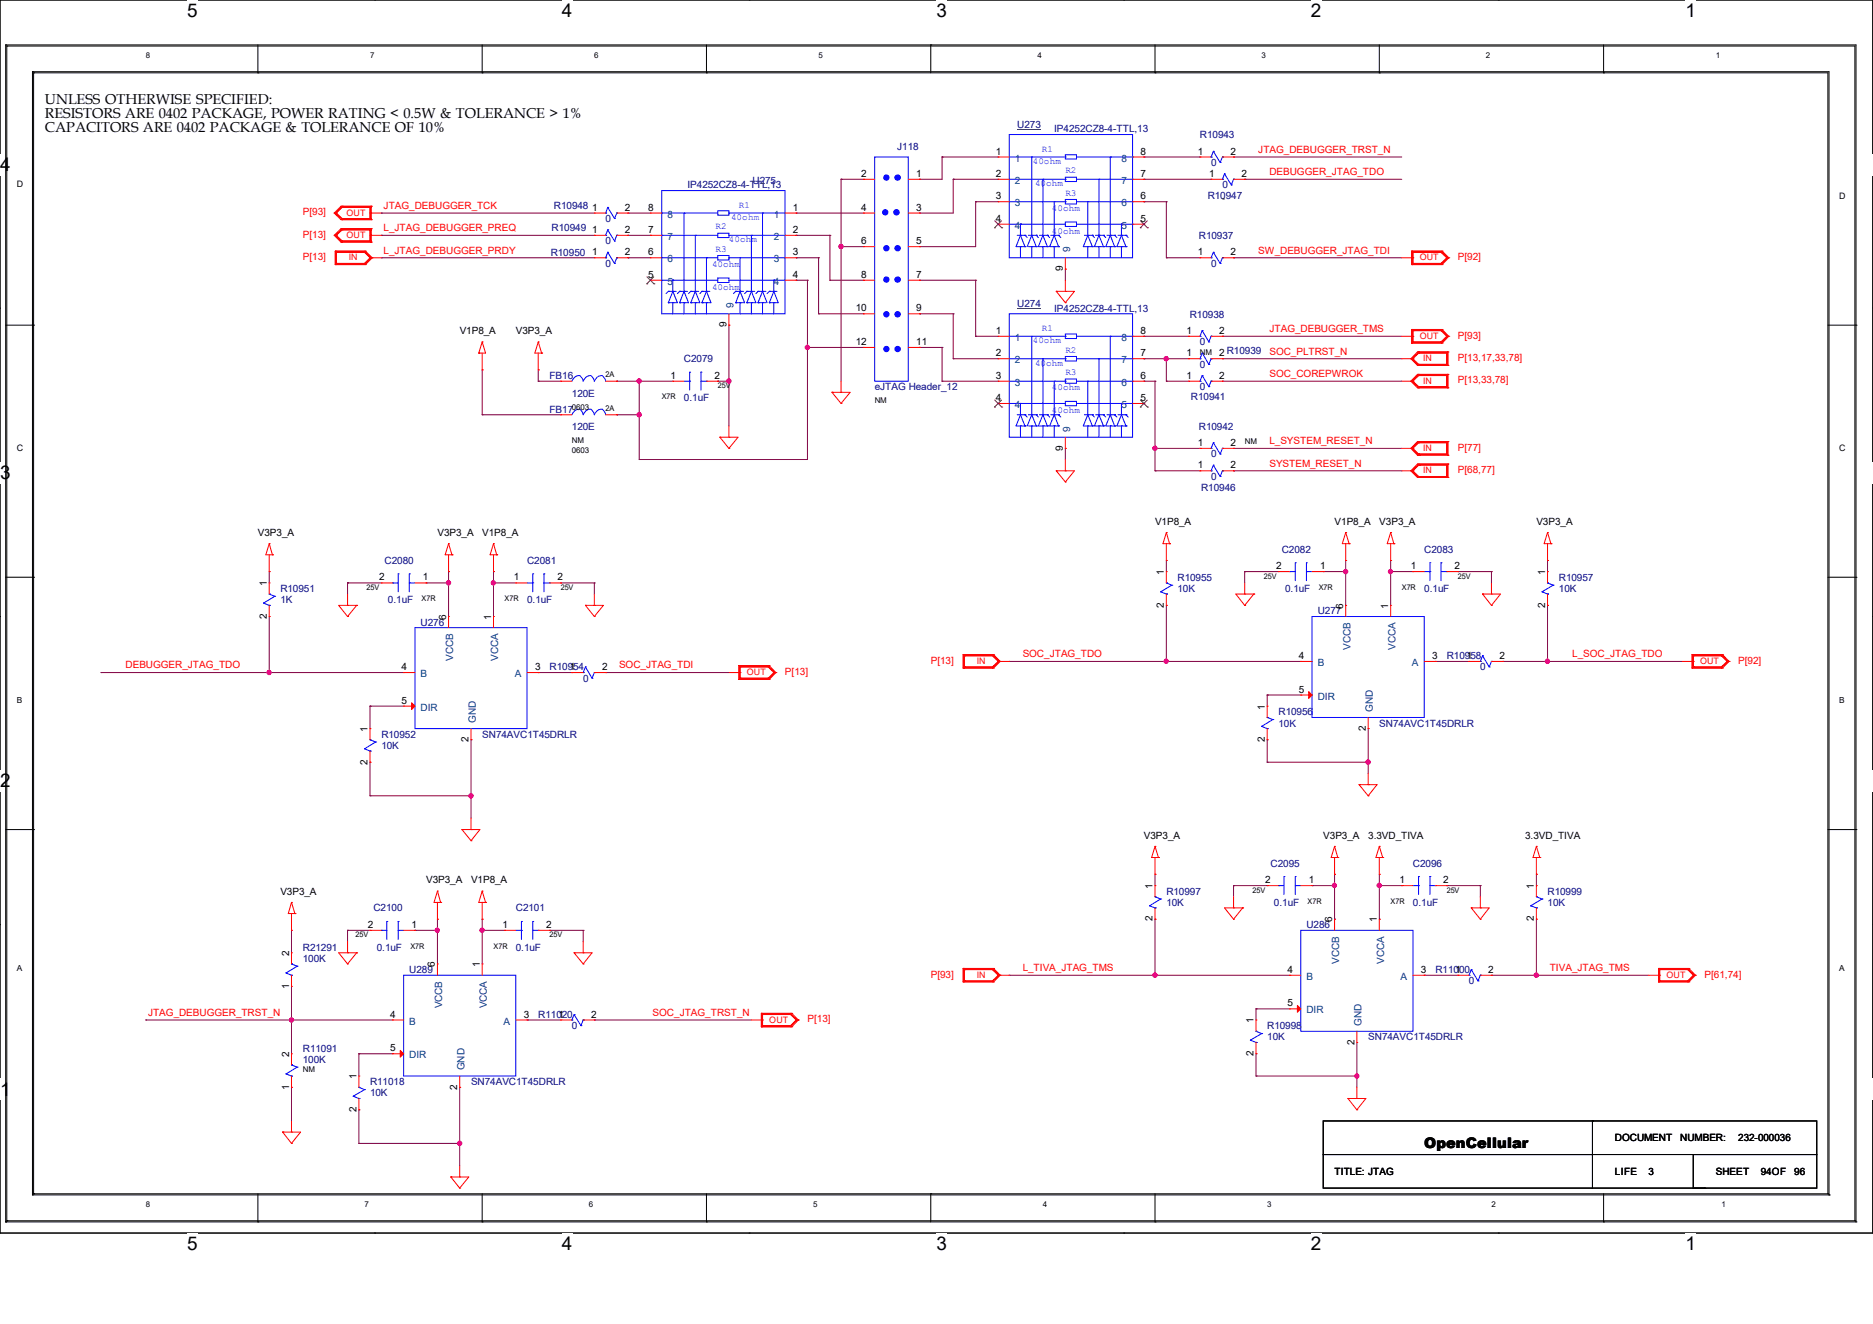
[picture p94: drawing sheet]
<svg xmlns="http://www.w3.org/2000/svg" width="420mm" height="297mm" viewBox="0 0 420 297" stroke-linecap="round" stroke-linejoin="round" font-family="sans-serif">
<defs><g id="words">
<g font-size="4.2">
<text x="42" y="3.8">5</text>
<text x="126" y="3.8">4</text>
<text x="210" y="3.8">3</text>
<text x="294" y="3.8">2</text>
<text x="378" y="3.8">1</text>
<text x="0" y="38.4">4</text>
<text x="0" y="107.5">3</text>
<text x="0" y="176.7">2</text>
<text x="0" y="245.8">1</text>
<text x="42" y="280.4">5</text>
<text x="126" y="280.4">4</text>
<text x="210" y="280.4">3</text>
<text x="294" y="280.4">2</text>
<text x="378" y="280.4">1</text>
</g>
<text font-size="3.3" x="319.4" y="257.6">OpenCellular</text>
<g font-size="3.2">
<text x="10.1" y="23.2">UNLESS OTHERWISE SPECIFIED:</text>
<text x="10.1" y="26.5">RESISTORS ARE 0402 PACKAGE, POWER RATING &lt; 0.5W &amp; TOLERANCE &gt; 1%</text>
<text x="10.1" y="29.7">CAPACITORS ARE 0402 PACKAGE &amp; TOLERANCE OF 10%</text>
</g>
<g font-size="2.2" fill="#000080">
<text x="228.1" y="28.7">U273</text>
<text x="236.4" y="29.7">IP4252CZ8-4-TTL,13</text>
<text x="201.2" y="33.7">J118</text>
<text x="269.1" y="30.9">R10943</text>
<text x="168.7" y="41.3">U275</text>
<text x="271.6" y="37.3">0</text>
<text x="124.2" y="46.8">R10948</text>
<text x="154.1" y="42.2">IP4252CZ8-4-TTL,13</text>
<text x="270.8" y="44.5">R10947</text>
<text x="274.1" y="42.2">0</text>
<text x="123.7" y="51.8">R10949</text>
<text x="135.8" y="49.8">0</text>
<text x="268.8" y="53.6">R10937</text>
<text x="123.5" y="57.4">R10950</text>
<text x="135.8" y="54.8">0</text>
<text x="135.8" y="59.9">0</text>
<text x="271.6" y="59.9">0</text>
<text x="228.1" y="68.9">U274</text>
<text x="236.4" y="69.9">IP4252CZ8-4-TTL,13</text>
<text x="266.8" y="71.4">R10938</text>
<text x="269.1" y="77.5">0</text>
<text x="153.4" y="81.2">C2079</text>
<text x="269.1" y="82.5">0</text>
<text x="123.2" y="85">FB16</text>
<text x="128.2" y="89">120E</text>
<text x="196.1" y="87.5">eJTAG Header_12</text>
<text x="267" y="89.8">R10941</text>
<text x="269.1" y="87.5">0</text>
<text x="123.2" y="92.5">FB17</text>
<text x="153.4" y="90">0.1uF</text>
<text x="128.2" y="96.6">120E</text>
<text x="268.8" y="96.4">R10942</text>
<text x="271.6" y="107.7">0</text>
<text x="271.6" y="102.6">0</text>
<text x="269.3" y="110.2">R10946</text>
<text x="287.4" y="124">C2082</text>
<text x="319.4" y="124">C2083</text>
<text x="86.2" y="126.5">C2080</text>
<text x="118.2" y="126.5">C2081</text>
<text x="264" y="130.3">R10955</text>
<text x="349.5" y="130.3">R10957</text>
<text x="62.9" y="132.8">R10951</text>
<text x="62.9" y="135.3">1K</text>
<text x="87" y="135.3">0.1uF</text>
<text x="118.2" y="135.3">0.1uF</text>
<text x="264" y="132.8">10K</text>
<text x="288.2" y="132.8">0.1uF</text>
<text x="295.5" y="137.8">U277</text>
<text x="319.4" y="132.8">0.1uF</text>
<text x="349.5" y="132.8">10K</text>
<text x="94.3" y="140.3">U276</text>
<text x="324.4" y="147.9">R10958</text>
<text x="123.2" y="150.4">R10954</text>
<text x="130.8" y="152.9">0</text>
<text x="331.9" y="150.4">0</text>
<text x="286.7" y="160.4">R10956</text>
<text x="85.5" y="165.5">R10952</text>
<text x="85.5" y="168">10K</text>
<text x="108.1" y="165.5">SN74AVC1T45DRLR</text>
<text x="286.7" y="163">10K</text>
<text x="309.3" y="163">SN74AVC1T45DRLR</text>
<text x="284.9" y="194.4">C2095</text>
<text x="316.8" y="194.4">C2096</text>
<text x="261.5" y="200.7">R10997</text>
<text x="261.5" y="203.2">10K</text>
<text x="285.7" y="203.2">0.1uF</text>
<text x="316.8" y="203.2">0.1uF</text>
<text x="347" y="200.7">R10999</text>
<text x="347" y="203.2">10K</text>
<text x="83.7" y="204.5">C2100</text>
<text x="115.7" y="204.5">C2101</text>
<text x="292.9" y="208.2">U286</text>
<text x="67.9" y="213.3">R21291</text>
<text x="67.9" y="215.8">100K</text>
<text x="84.5" y="213.3">0.1uF</text>
<text x="115.7" y="213.3">0.1uF</text>
<text x="91.8" y="218.3">U289</text>
<text x="321.9" y="218.3">R11000</text>
<text x="329.4" y="220.8">0</text>
<text x="120.7" y="228.3">R11020</text>
<text x="128.2" y="230.8">0</text>
<text x="284.1" y="230.8">R10998</text>
<text x="284.1" y="233.4">10K</text>
<text x="306.8" y="233.4">SN74AVC1T45DRLR</text>
<text x="67.9" y="235.9">R11091</text>
<text x="67.9" y="238.4">100K</text>
<text x="83" y="243.4">R11018</text>
<text x="83" y="246">10K</text>
<text x="105.6" y="243.4">SN74AVC1T45DRLR</text>
</g>
<g font-size="2.2">
<text x="223.3" y="34.7">1</text>
<text x="255.7" y="34.7">8</text>
<text x="268.6" y="34.7">1</text>
<text x="275.9" y="34.7">2</text>
<text x="193.1" y="39.7">2</text>
<text x="205.4" y="39.7">1</text>
<text x="223.3" y="39.7">2</text>
<text x="255.7" y="39.7">7</text>
<text x="271.1" y="39.7">1</text>
<text x="278.4" y="39.7">2</text>
<text x="132.8" y="47.2">1</text>
<text x="140.1" y="47.2">2</text>
<text x="145.4" y="47.2">8</text>
<text x="177.8" y="47.2">1</text>
<text x="193.1" y="47.2">4</text>
<text x="205.4" y="47.2">3</text>
<text x="223.3" y="44.7">3</text>
<text x="255.7" y="44.7">6</text>
<text x="132.8" y="52.2">1</text>
<text x="140.1" y="52.2">2</text>
<text x="145.4" y="52.2">7</text>
<text x="177.8" y="52.2">2</text>
<text x="223.3" y="49.7">4</text>
<text x="255.7" y="49.7">5</text>
<text x="132.8" y="57.3">1</text>
<text x="140.1" y="57.3">2</text>
<text x="145.4" y="57.3">6</text>
<text x="177.8" y="57.3">3</text>
<text x="193.1" y="54.8">6</text>
<text x="205.4" y="54.8">5</text>
<text x="268.6" y="57.3">1</text>
<text x="275.9" y="57.3">2</text>
<text x="145.4" y="62.3">5</text>
<text x="177.8" y="62.3">4</text>
<text x="193.1" y="62.3">8</text>
<text x="205.4" y="62.3">7</text>
<text x="238.3" y="60.9" transform="rotate(-90 238.3 60.9)">9</text>
<text x="191.9" y="69.9">10</text>
<text x="205.4" y="69.9">9</text>
<text x="103.1" y="75">V1P8_A</text>
<text x="115.7" y="75">V3P3_A</text>
<text x="162.9" y="73.4" transform="rotate(-90 162.9 73.4)">9</text>
<text x="191.9" y="77.4">12</text>
<text x="205.4" y="77.4">11</text>
<text x="223.3" y="74.9">1</text>
<text x="255.7" y="74.9">8</text>
<text x="266.1" y="74.9">1</text>
<text x="273.3" y="74.9">2</text>
<text x="223.3" y="79.9">2</text>
<text x="255.7" y="79.9">7</text>
<text x="266.1" y="79.9">1</text>
<text x="273.3" y="79.9">2 R10939</text>
<text x="150.4" y="85">1</text>
<text x="160.2" y="85">2</text>
<text x="223.3" y="85">3</text>
<text x="223.3" y="90">4</text>
<text x="255.7" y="90">5</text>
<text x="255.7" y="85">6</text>
<text x="266.1" y="85">1</text>
<text x="273.3" y="85">2</text>
<text x="238.3" y="101.1" transform="rotate(-90 238.3 101.1)">9</text>
<text x="268.6" y="100">1</text>
<text x="275.9" y="100">2</text>
<text x="268.6" y="105.1">1</text>
<text x="275.9" y="105.1">2</text>
<text x="259" y="117.7">V1P8_A</text>
<text x="299.3" y="117.7">V1P8_A</text>
<text x="309.3" y="117.7">V3P3_A</text>
<text x="344.5" y="117.7">V3P3_A</text>
<text x="57.8" y="120.2">V3P3_A</text>
<text x="98.1" y="120.2">V3P3_A</text>
<text x="108.1" y="120.2">V1P8_A</text>
<text x="59.8" y="131.5" transform="rotate(-90 59.8 131.5)">1</text>
<text x="85" y="130.2">2</text>
<text x="94.8" y="130.2">1</text>
<text x="115.2" y="130.2">1</text>
<text x="125" y="130.2">2</text>
<text x="261" y="129" transform="rotate(-90 261 129)">1</text>
<text x="286.2" y="127.7">2</text>
<text x="296" y="127.7">1</text>
<text x="316.4" y="127.7">1</text>
<text x="326.2" y="127.7">2</text>
<text x="346.5" y="129" transform="rotate(-90 346.5 129)">1</text>
<text x="261" y="136.3" transform="rotate(-90 261 136.3)">2</text>
<text x="301.2" y="136.5" transform="rotate(-90 301.2 136.5)">6</text>
<text x="311.3" y="136.5" transform="rotate(-90 311.3 136.5)">1</text>
<text x="346.5" y="136.3" transform="rotate(-90 346.5 136.3)">2</text>
<text x="59.8" y="138.9" transform="rotate(-90 59.8 138.9)">2</text>
<text x="100" y="139" transform="rotate(-90 100 139)">6</text>
<text x="110.1" y="139" transform="rotate(-90 110.1 139)">1</text>
<text x="291.2" y="147.8">4</text>
<text x="321.1" y="147.8">3</text>
<text x="328.9" y="147.8">1</text>
<text x="336.2" y="147.8">2</text>
<text x="90" y="150.3">4</text>
<text x="120" y="150.3">3</text>
<text x="127.8" y="150.3">1</text>
<text x="135" y="150.3">2</text>
<text x="291.2" y="155.4">5</text>
<text x="90" y="157.9">5</text>
<text x="283.6" y="159.2" transform="rotate(-90 283.6 159.2)">1</text>
<text x="82.4" y="164.2" transform="rotate(-90 82.4 164.2)">1</text>
<text x="105.1" y="166.5" transform="rotate(-90 105.1 166.5)">2</text>
<text x="283.6" y="166.5" transform="rotate(-90 283.6 166.5)">2</text>
<text x="306.2" y="164" transform="rotate(-90 306.2 164)">2</text>
<text x="82.4" y="171.5" transform="rotate(-90 82.4 171.5)">2</text>
<text x="256.5" y="188.1">V3P3_A</text>
<text x="296.7" y="188.1">V3P3_A</text>
<text x="306.8" y="188.1">3.3VD_TIVA</text>
<text x="342" y="188.1">3.3VD_TIVA</text>
<text x="62.9" y="200.7">V3P3_A</text>
<text x="95.5" y="198.2">V3P3_A</text>
<text x="105.6" y="198.2">V1P8_A</text>
<text x="258.4" y="199.4" transform="rotate(-90 258.4 199.4)">1</text>
<text x="283.7" y="198.1">2</text>
<text x="293.5" y="198.1">1</text>
<text x="313.8" y="198.1">1</text>
<text x="323.6" y="198.1">2</text>
<text x="344" y="199.4" transform="rotate(-90 344 199.4)">1</text>
<text x="82.5" y="208.2">2</text>
<text x="92.3" y="208.2">1</text>
<text x="112.6" y="208.2">1</text>
<text x="122.5" y="208.2">2</text>
<text x="258.4" y="206.7" transform="rotate(-90 258.4 206.7)">2</text>
<text x="298.7" y="206.9" transform="rotate(-90 298.7 206.9)">6</text>
<text x="308.7" y="206.9" transform="rotate(-90 308.7 206.9)">1</text>
<text x="344" y="206.7" transform="rotate(-90 344 206.7)">2</text>
<text x="64.8" y="214.5" transform="rotate(-90 64.8 214.5)">2</text>
<text x="64.8" y="221.8" transform="rotate(-90 64.8 221.8)">1</text>
<text x="97.5" y="217" transform="rotate(-90 97.5 217)">6</text>
<text x="107.6" y="217" transform="rotate(-90 107.6 217)">1</text>
<text x="288.7" y="218.2">4</text>
<text x="318.6" y="218.2">3</text>
<text x="326.4" y="218.2">1</text>
<text x="333.7" y="218.2">2</text>
<text x="288.7" y="225.8">5</text>
<text x="87.5" y="228.3">4</text>
<text x="117.4" y="228.3">3</text>
<text x="125.2" y="228.3">1</text>
<text x="132.5" y="228.3">2</text>
<text x="281.1" y="229.6" transform="rotate(-90 281.1 229.6)">1</text>
<text x="64.8" y="237.1" transform="rotate(-90 64.8 237.1)">2</text>
<text x="87.5" y="235.8">5</text>
<text x="281.1" y="236.9" transform="rotate(-90 281.1 236.9)">2</text>
<text x="303.7" y="234.4" transform="rotate(-90 303.7 234.4)">2</text>
<text x="64.8" y="244.4" transform="rotate(-90 64.8 244.4)">1</text>
<text x="79.9" y="242.1" transform="rotate(-90 79.9 242.1)">1</text>
<text x="102.5" y="244.4" transform="rotate(-90 102.5 244.4)">2</text>
<text x="79.9" y="249.5" transform="rotate(-90 79.9 249.5)">2</text>
<text x="362.1" y="256">DOCUMENT</text>
<text x="376.8" y="256">NUMBER:</text>
<text x="389.8" y="256">232-000036</text>
<text x="299.3" y="263.6">TITLE: JTAG</text>
<text x="362.1" y="263.6">LIFE</text>
<text x="369.6" y="263.6">3</text>
<text x="384.7" y="263.6">SHEET</text>
<text x="394.8" y="263.6">94OF</text>
<text x="402.3" y="263.6">96</text>
</g>
<g font-size="2.2" fill="#f00">
<text x="282.2" y="34.3">JTAG_DEBUGGER_TRST_N</text>
<text x="284.6" y="39.3">DEBUGGER_JTAG_TDO</text>
<text x="86" y="46.9">JTAG_DEBUGGER_TCK</text>
<text x="67.9" y="48.3">P[93]</text>
<text x="67.9" y="53.3">P[13]</text>
<text x="86" y="51.9">L_JTAG_DEBUGGER_PREQ</text>
<text x="67.9" y="58.4">P[13]</text>
<text x="86" y="56.9">L_JTAG_DEBUGGER_PRDY</text>
<text x="282.2" y="56.9">SW_DEBUGGER_JTAG_TDI</text>
<text x="326.9" y="58.4">P[92]</text>
<text x="284.6" y="74.5">JTAG_DEBUGGER_TMS</text>
<text x="326.9" y="75.9">P[93]</text>
<text x="284.6" y="79.5">SOC_PLTRST_N</text>
<text x="326.9" y="81">P[13,17,33,78]</text>
<text x="284.6" y="84.6">SOC_COREPWROK</text>
<text x="326.9" y="86">P[13,33,78]</text>
<text x="284.6" y="99.7">L_SYSTEM_RESET_N</text>
<text x="326.9" y="101.1">P[77]</text>
<text x="284.6" y="104.7">SYSTEM_RESET_N</text>
<text x="326.9" y="106.1">P[68,77]</text>
<text x="28.2" y="149.9">DEBUGGER_JTAG_TDO</text>
<text x="138.8" y="149.9">SOC_JTAG_TDI</text>
<text x="208.7" y="148.9">P[13]</text>
<text x="229.3" y="147.4">SOC_JTAG_TDO</text>
<text x="352.6" y="147.4">L_SOC_JTAG_TDO</text>
<text x="389.8" y="148.9">P[92]</text>
<text x="176" y="151.4">P[13]</text>
<text x="208.7" y="219.3">P[93]</text>
<text x="229.3" y="217.8">L_TIVA_JTAG_TMS</text>
<text x="347.5" y="217.8">TIVA_JTAG_TMS</text>
<text x="382.2" y="219.3">P[61,74]</text>
<text x="33.2" y="227.9">JTAG_DEBUGGER_TRST_N</text>
<text x="146.3" y="227.9">SOC_JTAG_TRST_N</text>
<text x="181.1" y="229.4">P[13]</text>
</g>
<g font-size="2.2" fill="#004080">
<text x="227.6" y="36.2">1</text>
<text x="227.6" y="41.2">2</text>
<text x="251.5" y="41.2">7</text>
<text x="251.5" y="36.2">8</text>
<text x="227.6" y="46.3">3</text>
<text x="251.5" y="46.3">6</text>
<text x="149.6" y="53.8">7</text>
<text x="149.6" y="48.8">8</text>
<text x="173.5" y="48.8">1</text>
<text x="173.5" y="53.8">2</text>
<text x="227.6" y="51.3">4</text>
<text x="251.5" y="51.3">5</text>
<text x="149.6" y="58.8">6</text>
<text x="173.5" y="58.8">3</text>
<text x="239.9" y="56.6" transform="rotate(-90 239.9 56.6)">9</text>
<text x="149.6" y="63.9">5</text>
<text x="173.5" y="63.9">4</text>
<text x="164.5" y="69.1" transform="rotate(-90 164.5 69.1)">9</text>
<text x="227.6" y="76.5">1</text>
<text x="251.5" y="76.5">8</text>
<text x="227.6" y="81.5">2</text>
<text x="251.5" y="81.5">7</text>
<text x="227.6" y="86.5">3</text>
<text x="251.5" y="86.5">6</text>
<text x="227.6" y="91.5">4</text>
<text x="251.5" y="91.5">5</text>
<text x="239.9" y="96.8" transform="rotate(-90 239.9 96.8)">9</text>
<text x="101.6" y="148.2" transform="rotate(-90 101.6 148.2)">VCCB</text>
<text x="111.7" y="148.2" transform="rotate(-90 111.7 148.2)">VCCA</text>
<text x="295.5" y="149.4">B</text>
<text x="302.8" y="145.8" transform="rotate(-90 302.8 145.8)">VCCB</text>
<text x="312.9" y="145.8" transform="rotate(-90 312.9 145.8)">VCCA</text>
<text x="316.6" y="149.4">A</text>
<text x="94.3" y="151.9">B</text>
<text x="115.4" y="151.9">A</text>
<text x="94.3" y="159.4">DIR</text>
<text x="295.5" y="156.9">DIR</text>
<text x="307.8" y="159.7" transform="rotate(-90 307.8 159.7)">GND</text>
<text x="106.7" y="162.2" transform="rotate(-90 106.7 162.2)">GND</text>
<text x="292.9" y="219.8">B</text>
<text x="300.3" y="216.2" transform="rotate(-90 300.3 216.2)">VCCB</text>
<text x="310.3" y="216.2" transform="rotate(-90 310.3 216.2)">VCCA</text>
<text x="314.1" y="219.8">A</text>
<text x="99.1" y="226.2" transform="rotate(-90 99.1 226.2)">VCCB</text>
<text x="109.2" y="226.2" transform="rotate(-90 109.2 226.2)">VCCA</text>
<text x="292.9" y="227.3">DIR</text>
<text x="91.8" y="229.8">B</text>
<text x="112.9" y="229.8">A</text>
<text x="305.3" y="230.1" transform="rotate(-90 305.3 230.1)">GND</text>
<text x="91.8" y="237.4">DIR</text>
<text x="104.1" y="240.1" transform="rotate(-90 104.1 240.1)">GND</text>
</g>
<g font-size="2.1" fill="#00f">
<text x="233.6" y="34">R1</text>
<text x="231.6" y="36.8">40ohm</text>
<text x="232.1" y="41.8">40ohm</text>
<text x="238.9" y="38.8">R2</text>
<text x="165.7" y="46.6">R1</text>
<text x="235.9" y="47.4">40ohm</text>
<text x="238.9" y="43.9">R3</text>
<text x="160.4" y="51.4">R2</text>
<text x="164" y="49.4">40ohm</text>
<text x="235.9" y="52.4">40ohm</text>
<text x="159.7" y="59.9">40ohm</text>
<text x="160.4" y="56.4">R3</text>
<text x="163.4" y="54.4">40ohm</text>
<text x="159.7" y="65">40ohm</text>
<text x="231.6" y="77">40ohm</text>
<text x="233.6" y="74.3">R1</text>
<text x="232.1" y="82.1">40ohm</text>
<text x="238.9" y="79.1">R2</text>
<text x="235.9" y="87.6">40ohm</text>
<text x="238.9" y="84.1">R3</text>
<text x="235.9" y="92.6">40ohm</text>
</g>
<g font-size="2">
<text x="3.8" y="42">D</text>
<text x="412.4" y="44.6">D</text>
<text x="3.8" y="101.1">C</text>
<text x="412.4" y="101.1">C</text>
</g>
<g font-size="2" fill="#f00">
<text x="77.7" y="48.3">OUT</text>
<text x="77.7" y="53.4">OUT</text>
<text x="78.2" y="58.4">IN</text>
<text x="318.3" y="58.4">OUT</text>
<text x="318.3" y="76">OUT</text>
<text x="319.1" y="81">IN</text>
<text x="319.1" y="86.1">IN</text>
<text x="319.1" y="101.1">IN</text>
<text x="319.1" y="106.2">IN</text>
<text x="219" y="148.9">IN</text>
<text x="381.2" y="148.9">OUT</text>
<text x="167.5" y="151.4">OUT</text>
<text x="219" y="219.3">IN</text>
<text x="373.7" y="219.3">OUT</text>
<text x="172.5" y="229.4">OUT</text>
</g>
<g font-size="1.9">
<text x="3.8" y="157.6">B</text>
<text x="412.4" y="157.6">B</text>
<text x="3.8" y="217.9">A</text>
<text x="412.4" y="217.9">A</text>
</g>
<g font-size="1.8">
<text x="32.7" y="12.9">8</text>
<text x="83" y="12.9">7</text>
<text x="133.3" y="12.9">6</text>
<text x="183.6" y="12.9">5</text>
<text x="232.6" y="12.9">4</text>
<text x="282.9" y="12.9">3</text>
<text x="333.2" y="12.9">2</text>
<text x="384.7" y="12.9">1</text>
<text x="274.1" y="45.1">-</text>
<text x="269.1" y="79.5">NM</text>
<text x="135.8" y="84.6">2A</text>
<text x="128.2" y="91.9">0603</text>
<text x="135.8" y="92.1">2A</text>
<text x="196.1" y="90.4">NM</text>
<text x="128.2" y="99.4">NM</text>
<text x="128.2" y="101.7">0603</text>
<text x="279.1" y="99.7">NM</text>
<text x="67.9" y="240.5">NM</text>
<text x="32.7" y="270.7">8</text>
<text x="81.7" y="270.7">7</text>
<text x="132" y="270.7">6</text>
<text x="182.3" y="270.7">5</text>
<text x="233.9" y="270.7">4</text>
<text x="284.1" y="270.7">3</text>
<text x="334.4" y="270.7">2</text>
<text x="386" y="270.7">1</text>
</g>
<g font-size="1.7">
<text x="148.4" y="89.6">X7R</text>
<text x="160.9" y="87.1">25V</text>
<text x="283.4" y="129.8">25V</text>
<text x="326.9" y="129.8">25V</text>
<text x="82.2" y="132.4">25V</text>
<text x="94.5" y="134.9">X7R</text>
<text x="113.2" y="134.9">X7R</text>
<text x="125.7" y="132.4">25V</text>
<text x="295.7" y="132.4">X7R</text>
<text x="314.3" y="132.4">X7R</text>
<text x="280.9" y="200.3">25V</text>
<text x="293.2" y="202.8">X7R</text>
<text x="311.8" y="202.8">X7R</text>
<text x="324.4" y="200.3">25V</text>
<text x="79.7" y="210.3">25V</text>
<text x="92" y="212.8">X7R</text>
<text x="110.7" y="212.8">X7R</text>
<text x="123.2" y="210.3">25V</text>
</g>
</g></defs>
<path d="M0 0h419.9v276.6h-419.9z" fill="none" stroke="#000" stroke-width=".22"/>
<g fill="#fff">
<path d="M42 0h2.4v4.7h-2.4z"/>
<path d="M42 276.6h2.4v4.7h-2.4z"/>
</g>
<path d="M84 0h.1M84 276.6h.1" fill="none" stroke="#000" stroke-width=".22"/>
<g fill="#fff">
<path d="M126 0h2.4v4.7h-2.4z"/>
<path d="M126 276.6h2.4v4.7h-2.4z"/>
</g>
<path d="M168 0h.1M168 276.6h.1" fill="none" stroke="#000" stroke-width=".22"/>
<g fill="#fff">
<path d="M210 0h2.3v4.7h-2.3z"/>
<path d="M210 276.6h2.3v4.7h-2.3z"/>
</g>
<path d="M252 0h.1M252 276.6h.1" fill="none" stroke="#000" stroke-width=".22"/>
<g fill="#fff">
<path d="M294 0h2.3v4.7h-2.3z"/>
<path d="M294 276.6h2.3v4.7h-2.3z"/>
</g>
<path d="M336 0h.1M336 276.6h.1" fill="none" stroke="#000" stroke-width=".22"/>
<g fill="#fff">
<path d="M378 0h2.3v4.7h-2.3z"/>
<path d="M378 276.6h2.3v4.7h-2.3z"/>
<path d="M0 34.5h2.4v4.8h-2.4z"/>
<path d="M419.9 34.5l.1 4.8z"/>
<path d="M0 103.7h2.4v4.7h-2.4z"/>
<path d="M419.9 103.7l.1 4.7z"/>
</g>
<path d="M0 69.1h.1M419.9 69.1h.1" fill="none" stroke="#000" stroke-width=".22"/>
<g fill="#fff">
<path d="M0 172.8h2.4v4.8h-2.4z"/>
<path d="M419.9 172.8l.1 4.8z"/>
</g>
<path d="M0 138.3h.1M419.9 138.3h.1" fill="none" stroke="#000" stroke-width=".22"/>
<g fill="#fff">
<path d="M0 242h2.4v4.7h-2.4z"/>
<path d="M419.9 242l.1 4.7z"/>
</g>
<g fill="none" stroke="#000" stroke-width=".22">
<path d="M1.3 10.1h.1M1.3 10.1v264M1.3 10.1h414.9v264M1.5 10.3h.1M1.5 10.3h414.4v263.6M1.5 10.3v263.6M7.3 16.1h.1M7.3 16.1v252M7.3 16.1h402.8v252M7.5 16.3h.1M7.5 16.3h402.4v251.5M7.5 16.3v251.5"/>
<path d="M57.8 16.3h.1M57.8 10.1v6.2M108.1 16.3h.1M108.1 10.1v6.2M158.4 16.3h.1M158.4 10.1v6.2M208.7 10.1h.1M208.7 10.1v6.2M259 16.3h.1M259 10.1v6.2M309.3 16.3h.1M309.3 10.1v6.2"/>
<path d="M359.6 16.3h.1M359.6 10.1v6.2M1.3 72.9h6.2M7.5 72.9h.1M409.9 72.9h6.3M416.2 72.9h.1M1.3 129.5h6.2M7.5 129.5h.1M409.9 129.5h6.3M416.2 129.5h.1M1.3 186.1h6.2M7.5 186.1h.1"/>
<path d="M409.9 186.1h6.3M416.2 186.1h.1M0 207.4h.1M419.9 207.4h.1M296.7 251.5h110.7v7.5h-110.7zM296.7 259h60.4v7.5h-60.4zM357.1 251.5h.1M357.1 251.5v7.5M379.7 259h27.7v7.5h-27.7zM1.3 274.1h.1M1.3 274.1h414.9M1.5 273.9h.1"/>
<path d="M1.5 273.9h414.4M7.3 268.1h.1M7.3 268.1h402.8M7.5 267.8h.1M7.5 267.8h402.4M57.8 274.1h.1M57.8 267.8v6.3M108.1 274.1h.1M108.1 267.8v6.3M158.4 274.1h.1M158.4 267.8v6.3M208.7 267.8h.1"/>
<path d="M208.7 267.8v6.3M259 274.1h.1M259 267.8v6.3M357.1 266.5h25.1M359.6 274.1h.1M359.6 267.8v6.3M382.2 266.5h.1M409.9 267.8h.1M410.1 268.1h.1M415.9 273.9h.1M416.2 274.1h.1"/>
</g>
<g fill="none" stroke="#800040" stroke-width=".22">
<path d="M211.2 35.2h.1M211.2 35.2v5h-5M211.2 35.2h12.6M256.5 35.2h.1M256.5 35.2h12.6M276.6 35.2h.1M276.6 35.2h37.7M85.5 47.8h.1M85.5 52.8h.1M85.5 57.8h.1M85.5 57.8h47.8M85.5 47.8h47.8"/>
<path d="M85.5 52.8h47.8M140.8 47.8h.1M140.8 52.8h.1M140.8 57.8h.1M140.8 57.8h5M140.8 47.8h5M140.8 52.8h5M178.5 47.8h.1M178.5 52.8h.1M178.5 57.8h.1M178.5 57.8h5.1M178.5 47.8h15.1"/>
<path d="M178.5 52.8h7.6M183.6 57.8h.1M183.6 57.8v12.6M186.1 52.8h.1M186.1 52.8v10.1M188.6 55.3h.1M188.6 40.2h.1M188.6 40.2h5M188.6 55.3h5M188.6 40.2v45.3M206.2 40.2h.1M206.2 47.8h.1"/>
<path d="M206.2 55.3h.1M213.7 40.2h.1M213.7 40.2v7.6h-7.5M213.7 40.2h10.1M218.8 45.3h.1M218.8 45.3v10h-12.6M218.8 45.3h5M256.5 45.3h.1M256.5 40.2h.1M256.5 45.3h5M256.5 40.2h15.1M261.5 45.3h.1"/>
<path d="M261.5 57.8h.1M261.5 45.3v12.5M261.5 57.8h7.6M276.6 57.8h.1M276.6 57.8h37.7M279.1 40.2h.1M279.1 40.2h35.2M163.4 72.9h.1M163.4 72.9v22.6M178.5 62.9h.1M178.5 62.9h2.6M181.1 77.9h.1"/>
<path d="M181.1 62.9h.1M181.1 77.9h12.5M181.1 62.9v40.2h-37.8M183.6 70.4h.1M183.6 70.4h10M186.1 62.9h.1M186.1 62.9h7.5M206.2 77.9h.1M206.2 62.9h.1M206.2 70.4h.1M206.2 77.9h5M206.2 62.9h12.6"/>
<path d="M206.2 70.4h7.5M211.2 77.9h.1M211.2 77.9v7.6M213.7 70.4h.1M213.7 70.4v10.1M218.8 75.4h.1M218.8 62.9h.1M218.8 62.9v12.5M218.8 75.4h5M238.9 60.4h.1M238.9 60.4v2.5M256.5 75.4h.1"/>
<path d="M256.5 75.4h10M274.1 75.4h.1M274.1 75.4h40.2M108.1 93h.1M108.1 83h.1M108.1 93h17.6M108.1 83v10M120.7 83h.1M120.7 85.5h.1M120.7 85.5h5M120.7 83v2.5M138.3 85.5h.1"/>
<path d="M138.3 93h.1M138.3 85.5h12.6M138.3 93h5M143.3 85.5h.1M143.3 93h.1M143.3 85.5v17.6M161 85.5h.1M161 85.5h2.4M163.4 85.5h.1M211.2 85.5h.1M211.2 85.5h12.6M213.7 80.5h.1"/>
<path d="M213.7 80.5h10.1M256.5 85.5h.1M256.5 80.5h.1M256.5 80.5h10M256.5 85.5h2.5M259 85.5h.1M259 85.5v20.1M261.5 85.5h.1M261.5 80.5h.1M261.5 80.5v5M261.5 85.5h5M274.1 80.5h.1"/>
<path d="M274.1 85.5h.1M274.1 80.5h40.2M274.1 85.5h40.2M143.3 103.1h.1M238.9 100.6h.1M238.9 100.6v2.5M259 100.6h.1M259 105.6h.1M259 100.6h10.1M259 105.6h10.1M276.6 100.6h.1M276.6 105.6h.1"/>
<path d="M276.6 100.6h37.7M276.6 105.6h37.7M60.4 128.2h.1M60.4 138.3h.1M60.4 128.2v2.6M60.4 138.3v12.6M77.9 130.8h.1M77.9 130.8v2.5M77.9 130.8h7.6M95.5 130.8h.1M95.5 130.8h5.1M100.6 128.2h.1"/>
<path d="M100.6 130.8h.1M100.6 128.2v10.1M110.7 128.2h.1M110.7 130.8h.1M110.7 130.8h5M110.7 128.2v10.1M125.7 130.8h.1M125.7 130.8h7.6M133.3 130.8h.1M133.3 130.8v2.5M261.5 125.7h.1M261.5 135.8h.1"/>
<path d="M261.5 125.7v2.5M261.5 135.8v12.6M279.1 128.2h.1M279.1 128.2v2.6M279.1 128.2h7.6M296.7 128.2h.1M296.7 128.2h5.1M301.8 125.7h.1M301.8 128.2h.1M301.8 125.7v10.1M311.8 125.7h.1M311.8 128.2h.1"/>
<path d="M311.8 128.2h5M311.8 125.7v10.1M326.9 128.2h.1M326.9 128.2h7.5M334.4 128.2h.1M334.4 128.2v2.6M347 125.7h.1M347 135.8h.1M347 125.7v2.5M347 135.8v12.6M22.6 150.9h.1M22.6 150.9h67.9"/>
<path d="M60.4 150.9h.1M83 158.4h.1M83 158.4v5M83 158.4h7.5M120.7 150.9h.1M120.7 150.9h7.5M135.8 150.9h.1M135.8 150.9h27.6M226.3 148.4h.1M226.3 148.4h65.4M261.5 148.4h.1M284.1 155.9h.1"/>
<path d="M284.1 155.9v2.5M284.1 155.9h7.6M321.9 148.4h.1M321.9 148.4h7.5M337 148.4h.1M337 148.4h40.2M347 148.4h.1M83 171h.1M83 178.5h.1M83 171v7.5M83 178.5h22.6M105.6 165.9h.1"/>
<path d="M105.6 178.5h.1M105.6 165.9v17.7M284.1 165.9h.1M284.1 171h.1M284.1 165.9v5.1M284.1 171h22.7M306.8 163.4h.1M306.8 171h.1M306.8 163.4v10.1M259 196.1h.1M259 196.1v2.6M276.6 198.7h.1"/>
<path d="M276.6 198.7v2.5M276.6 198.7h7.5M294.2 198.7h.1M294.2 198.7h5.1M299.3 196.1h.1M299.3 196.1v10.1M309.3 196.1h.1M309.3 198.7h.1M309.3 198.7h5M309.3 196.1v10.1M324.4 198.7h.1M324.4 198.7h7.5"/>
<path d="M331.9 198.7h.1M331.9 198.7v2.5M344.5 196.1h.1M344.5 196.1v2.6M65.4 208.7h.1M65.4 208.7v5M77.9 208.7h.1M77.9 208.7v2.5M77.9 208.7h5.1M93 208.7h.1M93 208.7h5.1M98.1 206.2h.1"/>
<path d="M98.1 208.7h.1M98.1 206.2v10M108.1 206.2h.1M108.1 208.7h.1M108.1 206.2v10M108.1 208.7h5.1M123.2 208.7h.1M123.2 208.7h7.6M130.8 208.7h.1M130.8 208.7v2.5M226.3 218.8h.1M226.3 218.8h62.9"/>
<path d="M259 206.2h.1M259 218.8h.1M259 206.2v12.6M299.3 206.2h.1M309.3 206.2h.1M319.4 218.8h.1M319.4 218.8h7.5M334.4 218.8h.1M334.4 218.8h35.3M344.5 206.2h.1M344.5 218.8h.1M344.5 206.2v12.6"/>
<path d="M32.7 228.8h.1M32.7 228.8h55.3M65.4 228.8h.1M65.4 221.3v15.1M80.5 236.4h.1M80.5 236.4v5M80.5 236.4h7.5M118.2 228.8h.1M118.2 228.8h7.5M133.3 228.8h.1M133.3 228.8h35.2M281.6 226.3h.1"/>
<path d="M281.6 236.4h.1M281.6 226.3v2.5M281.6 236.4v5M281.6 226.3h7.6M304.2 233.8v10.1M65.4 243.9h.1M65.4 243.9v7.6M80.5 249h.1M80.5 256.5h.1M80.5 249v7.5M80.5 256.5h22.6M103.1 243.9h.1"/>
<path d="M103.1 256.5h.1M103.1 243.9v17.6M281.6 241.4h.1M281.6 241.4h22.6M304.2 241.4h.1"/>
</g>
<g fill="#f0f" stroke="#f0f" stroke-width=".22">
<circle cx="261.5" cy="80.5" r=".48"/>
<circle cx="259" cy="100.6" r=".49"/>
<circle cx="143.3" cy="93" r=".49"/>
<circle cx="143.3" cy="85.5" r=".49"/>
<circle cx="163.4" cy="85.5" r=".49"/>
<circle cx="181" cy="77.9" r=".49"/>
<circle cx="188.6" cy="55.3" r=".49"/>
<circle cx="100.6" cy="130.7" r=".49"/>
<circle cx="110.6" cy="130.7" r=".48"/>
<circle cx="105.6" cy="178.5" r=".49"/>
<circle cx="60.3" cy="150.9" r=".48"/>
<circle cx="301.7" cy="128.2" r=".49"/>
<circle cx="311.8" cy="128.2" r=".48"/>
<circle cx="306.8" cy="171" r=".49"/>
<circle cx="261.5" cy="148.3" r=".48"/>
<circle cx="347" cy="148.3" r=".49"/>
<circle cx="98" cy="208.7" r=".48"/>
<circle cx="108.1" cy="208.7" r=".49"/>
<circle cx="103.1" cy="256.5" r=".48"/>
<circle cx="299.2" cy="198.6" r=".48"/>
<circle cx="309.3" cy="198.6" r=".49"/>
<circle cx="304.2" cy="241.4" r=".48"/>
<circle cx="259" cy="218.8" r=".49"/>
<circle cx="344.5" cy="218.8" r=".49"/>
<circle cx="65.4" cy="228.8" r=".48"/>
</g>
<g fill="none" stroke="#f00" stroke-width=".22">
<path d="M223.8 35.2h.1M223.8 35.2h2.5M254 35.2h2.5M256.5 35.2h.1M269.1 35.2h.1M269.1 35.2h2.5M274.1 35.2h2.5M276.6 35.2h.1M74.9 47.8h.1M74.9 52.8h.1M74.9 47.8l1.6 1.5M74.9 52.8l1.6 1.5"/>
<path d="M75.2 47.8h.1M75.2 52.8h.1M75.2 56.3h.1M75.2 59.4h.1M75.2 56.3h6.8M75.2 59.4h6.8M75.2 52.8l1.5 1.5M75.2 47.8l1.5 1.2M75.2 47.8l1.5 1.5M75.2 52.8l1.5 1.3M75.2 56.3v3.1M75.4 47.8h.1"/>
<path d="M75.4 52.8h.1M75.4 56.6h.1M75.4 59.1h.1M75.4 56.6h6.3M75.4 59.1h6.3M75.4 52.8l1.3 1.3M75.4 47.8l1.3 1.2M75.4 56.6v2.5M76.5 46.3h.1M76.5 49.3h.1M76.5 51.3h.1M76.5 54.3h.1"/>
<path d="M76.5 46.3h6.7M76.5 49.3h6.7M76.5 46.3l-1.6 1.5M76.5 51.3h6.7M76.5 54.3h6.7M76.5 51.3l-1.6 1.5M76.7 46.5h.1M76.7 46.3h.1M76.7 49.3h.1M76.7 49h.1M76.7 51.6h.1M76.7 51.3h.1"/>
<path d="M76.7 54.3h.1M76.7 54.1h.1M76.7 46.5l-1.3 1.3M76.7 46.5h6.3M76.7 46.5l-1.5 1.3M76.7 46.3l-1.5 1.5M76.7 49h6.3M76.7 51.6l-1.3 1.2M76.7 51.6h6.3M76.7 51.6l-1.5 1.2M76.7 51.3l-1.5 1.5M76.7 54.1h6.3"/>
<path d="M81.7 56.6h.1M81.7 59.1h.1M81.7 56.3h.1M81.7 59.4h.1M81.7 56.6l1.3 1.2M81.7 56.6l1.5 1.2M81.7 56.3l1.5 1.5M82 56.3h.1M82 59.4h.1M82 56.3l1.5 1.5M83 47.8h.1M83 46.5h.1"/>
<path d="M83 49h.1M83 52.8h.1M83 51.6h.1M83 54.1h.1M83 57.8h.1M83 57.8h2.5M83 47.8h2.5M83 46.5v2.5M83 51.6v2.5M83 52.8h2.5M83 57.8l-1.3 1.3M83.2 46.3h.1"/>
<path d="M83.2 49.3h.1M83.2 51.3h.1M83.2 54.3h.1M83.2 57.8h.1M83.2 46.3v3M83.2 51.3v3M83.2 57.8l-1.5 1.3M83.2 57.8l-1.5 1.6M83.5 57.8h.1M83.5 57.8l-1.5 1.6M133.3 52.8h.1M133.3 57.8h.1"/>
<path d="M133.3 47.8h.1M133.3 57.8h2.5M133.3 47.8h2.5M133.3 52.8h2.5M138.3 57.8h2.5M138.3 47.8h2.5M138.3 52.8h2.5M140.8 52.8h.1M140.8 57.8h.1M140.8 47.8h.1M145.8 57.8h.1M145.8 52.8h.1"/>
<path d="M145.8 47.8h.1M145.8 57.8h2.6M145.8 47.8h2.6M145.8 52.8h2.6M176 57.8h2.5M176 47.8h2.5M176 52.8h2.5M178.5 47.8h.1M178.5 52.8h.1M178.5 57.8h.1M193.6 40.2h.1M193.6 47.8h.1"/>
<path d="M193.6 55.3h.1M193.6 47.8h2.5M193.6 40.2h2.5M193.6 55.3h2.5M203.7 47.8h2.5M203.7 40.2h2.5M203.7 55.3h2.5M206.2 40.2h.1M206.2 47.8h.1M206.2 55.3h.1M223.8 40.2h.1M223.8 45.3h.1"/>
<path d="M223.8 50.3h.1M223.8 40.2h2.5M223.8 45.3h2.5M223.8 50.3h2.5M238.9 57.8v2.6M254 40.2h2.5M254 45.3h2.5M254 50.3h2.5M256.5 50.3h.1M256.5 45.3h.1M256.5 40.2h.1M269.1 57.8h.1"/>
<path d="M269.1 57.8h2.5M271.6 40.2h.1M271.6 40.2h2.5M274.1 57.8h2.5M276.6 57.8h.1M276.6 40.2h2.5M279.1 40.2h.1M314.3 57.8h2.5M316.6 56.3h.1M316.6 59.4h.1M316.6 56.3h6.8M316.6 56.3v3.1"/>
<path d="M316.6 59.4h6.8M316.8 57.8h.1M316.8 56.6h.1M316.8 59.1h.1M316.8 56.6h6.3M316.8 56.6v2.5M316.8 59.1h6.3M323.1 56.6h.1M323.1 59.1h.1M323.1 56.3h.1M323.1 59.4h.1M323.1 56.6l1.3 1.2"/>
<path d="M323.1 56.6l1.6 1.2M323.1 56.3l1.6 1.5M323.4 56.3h.1M323.4 59.4h.1M323.4 56.3l1.5 1.5M324.4 57.8h.1M324.4 57.8l-1.3 1.3M324.7 57.8h.1M324.7 57.8l-1.6 1.6M324.7 57.8l-1.6 1.3M324.9 57.8h.1M324.9 57.8l-1.5 1.6"/>
<path d="M107.4 79.2h.1M108.1 76.7h.1M108.1 76.7l.8 2.5h-1.5M108.1 79.2v3.8M108.1 76.7l-.7 2.5M120.7 76.7h.1M120.7 79.2v3.8M120.7 76.7l.8 2.5M120.7 76.7l-.8 2.5h1.6M121.5 79.2h.1M145.8 62.9h.1M145.8 62.9h2.6"/>
<path d="M163.4 72.9h.1M163.4 70.4v2.5M176 62.9h2.5M178.5 62.9h.1M193.6 62.9h.1M193.6 70.4h.1M193.6 77.9h.1M193.6 62.9h2.5M193.6 70.4h2.5M193.6 77.9h2.5M203.7 62.9h2.5M203.7 70.4h2.5"/>
<path d="M203.7 77.9h2.5M206.2 62.9h.1M206.2 70.4h.1M206.2 77.9h.1M223.8 75.4h.1M223.8 75.4h2.5M236.9 65.4h.1M236.9 65.4l2 2.5M236.9 65.4h4l-2 2.5M238.9 65.4h.1M238.9 67.9h.1M238.9 60.4h.1"/>
<path d="M238.9 62.9v2.5M254 75.4h2.5M256.5 75.4h.1M266.5 75.4h.1M266.5 75.4h2.6M271.6 75.4h2.5M274.1 75.4h.1M314.3 75.4h2.5M316.6 73.9h.1M316.6 77h.1M316.6 73.9v3.1M316.6 73.9h6.8"/>
<path d="M316.6 77h6.8M316.8 75.4h.1M316.8 74.2h.1M316.8 76.7h.1M316.8 74.2v2.5M316.8 74.2h6.3M316.8 76.7h6.3M317.8 79h.1M317.8 79h6.9M317.8 79l-1.4 1.5M318.1 79.2h.1M318.1 79h.1"/>
<path d="M318.1 79.2h6.3M318.1 79.2l-1.3 1.3M318.1 79.2l-1.5 1.3M318.1 79l-1.5 1.5M323.1 74.2h.1M323.1 76.7h.1M323.1 73.9h.1M323.1 77h.1M323.1 74.2l1.3 1.2M323.1 74.2l1.6 1.2M323.1 73.9l1.6 1.5M323.4 73.9h.1"/>
<path d="M323.4 77h.1M323.4 73.9l1.5 1.5M324.4 79.2h.1M324.4 75.4h.1M324.4 79.2v2.5M324.4 75.4l-1.3 1.3M324.7 79h.1M324.7 75.4h.1M324.7 79v3M324.7 75.4l-1.6 1.6M324.7 75.4l-1.6 1.3M324.9 75.4h.1"/>
<path d="M324.9 75.4l-1.5 1.6M108.1 83h.1M120.7 83h.1M125.7 93h.1M125.7 85.5h.1M125.7 85.5h2.5M125.7 93h2.5M135.8 85.5h2.5M135.8 93h2.5M138.3 93h.1M138.3 85.5h.1M150.9 85.5h.1"/>
<path d="M150.9 85.5h2.5M158.4 85.5h2.6M161 85.5h.1M161.4 98.1h.1M161.4 98.1l2 2.5M161.4 98.1h4.1l-2.1 2.5M163.4 98.1h.1M163.4 95.5v2.6M186.6 88h.1M186.6 88l2 2.5M186.6 88h4l-2 2.5M188.6 88h.1"/>
<path d="M188.6 90.5h.1M188.6 85.5v2.5M223.8 80.5h.1M223.8 85.5h.1M223.8 90.5h.1M223.8 80.5h2.5M223.8 85.5h2.5M223.8 90.5h2.5M238.9 98.1v2.5M254 80.5h2.5M254 85.5h2.5M254 90.5h2.5"/>
<path d="M256.5 90.5h.1M256.5 85.5h.1M256.5 80.5h.1M266.5 85.5h.1M266.5 80.5h.1M266.5 80.5h2.6M266.5 85.5h2.6M271.6 80.5h2.5M271.6 85.5h2.5M274.1 85.5h.1M274.1 80.5h.1M314.3 80.5h2.5"/>
<path d="M314.3 85.5h2.5M316.4 80.5h.1M316.4 85.5h.1M316.4 80.5l1.4 1.5M316.4 85.5l1.4 1.5M316.6 80.5h.1M316.6 85.5h.1M316.6 80.5l1.5 1.2M316.6 80.5l1.5 1.5M316.6 85.5l1.5 1.2M316.6 85.5l1.5 1.5M316.8 80.5h.1"/>
<path d="M316.8 85.5h.1M316.8 80.5l1.3 1.2M316.8 85.5l1.3 1.2M317.8 82h.1M317.8 84h.1M317.8 87h.1M317.8 99.1h.1M317.8 82h6.9M317.8 84h6.9M317.8 87h6.9M317.8 84l-1.4 1.5M317.8 99.1h6.9"/>
<path d="M317.8 99.1l-1.4 1.5M318.1 81.7h.1M318.1 82h.1M318.1 84.2h.1M318.1 86.7h.1M318.1 84h.1M318.1 87h.1M318.1 99.3h.1M318.1 99.1h.1M318.1 81.7h6.3M318.1 84.2l-1.3 1.3M318.1 84.2h6.3"/>
<path d="M318.1 84.2l-1.5 1.3M318.1 86.7h6.3M318.1 84l-1.5 1.5M318.1 99.3l-1.3 1.3M318.1 99.3h6.3M318.1 99.3l-1.5 1.3M318.1 99.1l-1.5 1.5M324.4 81.7h.1M324.4 84.2h.1M324.4 86.7h.1M324.4 99.3h.1M324.4 84.2v2.5"/>
<path d="M324.4 99.3v2.6M324.7 82h.1M324.7 84h.1M324.7 87h.1M324.7 99.1h.1M324.7 84v3M324.7 99.1v3M163.4 100.6h.1M236.9 105.6h.1M236.9 105.6l2 2.5M236.9 105.6h4l-2 2.5M238.9 105.6h.1"/>
<path d="M238.9 108.1h.1M238.9 100.6h.1M238.9 103.1v2.5M261.5 119.5h.1M261.5 119.5l-.7 2.5h1.5M261.5 119.5l.8 2.5M269.1 105.6h.1M269.1 100.6h.1M269.1 105.6h2.5M269.1 100.6h2.5M274.1 105.6h2.5M274.1 100.6h2.5"/>
<path d="M276.6 105.6h.1M276.6 100.6h.1M301.8 119.5h.1M301.8 119.5l-.8 2.5h1.5M301.8 119.5l.7 2.5M311.8 119.5h.1M311.8 119.5l.7 2.5M311.8 119.5l-.7 2.5h1.4M314.3 105.6h2.5M314.3 100.6h2.5M316.4 100.6h.1M316.4 105.6h.1"/>
<path d="M316.4 100.6l1.4 1.5M316.4 105.6l1.4 1.5M316.6 100.6h.1M316.6 105.6h.1M316.6 100.6l1.5 1.3M316.6 100.6l1.5 1.5M316.6 105.6l1.5 1.3M316.6 105.6l1.5 1.5M316.8 100.6h.1M316.8 105.6h.1M316.8 100.6l1.3 1.3M316.8 105.6l1.3 1.3"/>
<path d="M317.8 102.1h.1M317.8 104.1h.1M317.8 107.1h.1M317.8 102.1h6.9M317.8 104.1h6.9M317.8 107.1h6.9M317.8 104.1l-1.4 1.5M318.1 101.9h.1M318.1 102.1h.1M318.1 104.4h.1M318.1 106.9h.1M318.1 104.1h.1"/>
<path d="M318.1 107.1h.1M318.1 101.9h6.3M318.1 104.4l-1.3 1.2M318.1 104.4h6.3M318.1 104.4l-1.5 1.2M318.1 106.9h6.3M318.1 104.1l-1.5 1.5M324.4 101.9h.1M324.4 104.4h.1M324.4 106.9h.1M324.4 104.4v2.5M324.7 102.1h.1"/>
<path d="M324.7 104.1h.1M324.7 107.1h.1M324.7 104.1v3M347 119.5h.1M347 119.5l-.8 2.5h1.6M347 119.5l.8 2.5M60.4 128.2h.1M60.4 122h.1M60.4 130.8h.1M60.4 138.3h.1M60.4 122l-.8 2.5h1.5M60.4 124.5v3.7"/>
<path d="M60.4 130.8v2.5M60.4 135.8v2.5M60.4 122l.7 2.5M61.1 124.5h.1M77.9 135.8h.1M77.9 138.3h.1M77.9 133.3v2.5M80 135.8h.1M80 135.8l-2.1 2.5M80 135.8h-4.1l2 2.5M85.5 130.8h.1M85.5 130.8h2.5"/>
<path d="M93 130.8h2.5M95.5 130.8h.1M100.6 128.2h.1M100.6 122h.1M100.6 138.3h.1M100.6 124.5v3.7M100.6 138.3v2.5M100.6 122l.7 2.5M100.6 122l-.8 2.5h1.5M101.3 124.5h.1M110.7 128.2h.1M110.7 122h.1"/>
<path d="M110.7 138.3h.1M110.7 122l-.8 2.5h1.5M110.7 124.5v3.7M110.7 138.3v2.5M110.7 122l.7 2.5M111.4 124.5h.1M115.7 130.8h.1M115.7 130.8h2.5M123.2 130.8h2.5M125.7 130.8h.1M131.3 135.8h.1M131.3 135.8h4l-2 2.5"/>
<path d="M131.3 135.8l2 2.5M133.3 135.8h.1M133.3 138.3h.1M133.3 133.3v2.5M261.5 125.7h.1M261.5 128.2h.1M261.5 135.8h.1M261.5 122v3.7M261.5 128.2v2.6M261.5 133.3v2.5M262.3 122h.1M279.1 133.3h.1"/>
<path d="M279.1 135.8h.1M279.1 130.8v2.5M281.1 133.3h.1M281.1 133.3l-2 2.5M281.1 133.3h-4l2 2.5M286.7 128.2h.1M286.7 128.2h2.5M294.2 128.2h2.5M296.7 128.2h.1M301.8 125.7h.1M301.8 135.8h.1M301.8 122v3.7"/>
<path d="M301.8 135.8v2.5M302.5 122h.1M311.8 125.7h.1M311.8 135.8h.1M311.8 122v3.7M311.8 135.8v2.5M312.5 122h.1M316.8 128.2h.1M316.8 128.2h2.6M324.4 128.2h2.5M326.9 128.2h.1M332.4 133.3h.1"/>
<path d="M332.4 133.3h4.1l-2.1 2.5M332.4 133.3l2 2.5M334.4 133.3h.1M334.4 135.8h.1M334.4 130.8v2.5M347 125.7h.1M347 128.2h.1M347 135.8h.1M347 122v3.7M347 128.2v2.6M347 133.3v2.5M347.8 122h.1"/>
<path d="M90.5 158.4h.1M90.5 150.9h.1M90.5 150.9h2.5M90.5 158.4h2.5M118.2 150.9h2.5M120.7 150.9h.1M128.2 150.9h.1M128.2 150.9h2.6M133.3 150.9h2.5M135.8 150.9h.1M163.4 150.9h2.5M165.7 149.4h.1"/>
<path d="M165.7 152.4h.1M165.7 149.4h6.8M165.7 149.4v3M165.7 152.4h6.8M165.9 150.9h.1M165.9 149.6h.1M165.9 152.1h.1M165.9 149.6h6.4M165.9 149.6v2.5M165.9 152.1h6.4M172.3 149.6h.1M172.3 152.1h.1"/>
<path d="M172.3 149.4h.1M172.3 152.4h.1M172.3 149.6l1.2 1.3M172.3 149.6l1.5 1.3M172.3 149.4l1.5 1.5M172.5 149.4h.1M172.5 152.4h.1M172.5 149.4l1.5 1.5M173.5 150.9h.1M173.5 150.9l-1.2 1.2M173.8 150.9h.1M173.8 150.9l-1.5 1.5"/>
<path d="M173.8 150.9l-1.5 1.2M174 150.9h.1M174 150.9l-1.5 1.5M216 146.9h.1M216 149.9h.1M216 146.9h6.8M216 146.9v3M216 149.9h6.8M216.2 147.1h.1M216.2 149.6h.1M216.2 149.6h6.3M216.2 147.1h6.3"/>
<path d="M216.2 147.1v2.5M222.5 147.1h.1M222.5 149.6h.1M222.5 146.9h.1M222.5 149.9h.1M222.5 147.1l1.3 1.3M222.5 147.1l1.6 1.3M222.5 146.9l1.6 1.5M222.8 146.9h.1M222.8 149.9h.1M222.8 146.9l1.5 1.5M223.8 148.4h.1"/>
<path d="M223.8 148.4h2.5M223.8 148.4l-1.3 1.2M224.1 148.4h.1M224.1 148.4l-1.6 1.2M224.1 148.4l-1.6 1.5M224.3 148.4h.1M224.3 148.4l-1.5 1.5M284.1 158.4h.1M284.1 158.4v2.6M291.7 155.9h.1M291.7 148.4h.1M291.7 148.4h2.5"/>
<path d="M291.7 155.9h2.5M319.4 148.4h2.5M321.9 148.4h.1M329.4 148.4h.1M329.4 148.4h2.5M334.4 148.4h2.6M337 148.4h.1M377.2 148.4h2.5M379.4 146.9h.1M379.4 149.9h.1M379.4 146.9h6.8M379.4 149.9h6.8"/>
<path d="M379.4 146.9v3M379.7 148.4h.1M379.7 147.1h.1M379.7 149.6h.1M379.7 149.6h6.3M379.7 147.1h6.3M379.7 147.1v2.5M386 147.1h.1M386 149.6h.1M386 146.9h.1M386 149.9h.1M386 147.1l1.3 1.3"/>
<path d="M386 147.1l1.5 1.3M386 146.9l1.5 1.5M386.2 146.9h.1M386.2 149.9h.1M386.2 146.9l1.5 1.5M387.3 148.4h.1M387.3 148.4l-1.3 1.2M387.5 148.4h.1M387.5 148.4l-1.5 1.5M387.5 148.4l-1.5 1.2M387.7 148.4h.1M387.7 148.4l-1.5 1.5"/>
<path d="M83 163.4h.1M83 171h.1M83 163.4v2.5M83 168.5v2.5M105.6 165.9h.1M105.6 163.4v2.5M284.1 165.9h.1M284.1 163.4v2.5M304.8 176h.1M304.8 176l2 2.5M304.8 176h4l-2 2.5M306.8 176h.1"/>
<path d="M306.8 178.5h.1M306.8 163.4h.1M306.8 161v2.4M306.8 173.5v2.5M98.1 199.9h.1M98.1 199.9l.7 2.5M98.1 199.9l-.8 2.5h1.5M103.6 186.1h.1M103.6 186.1l2 2.5M103.6 186.1h4l-2 2.5M105.6 186.1h.1M105.6 188.6h.1"/>
<path d="M105.6 183.6v2.5M108.1 199.9h.1M108.1 199.9l-.7 2.5h1.5M108.1 199.9l.8 2.5M259 196.1h.1M259 189.9h.1M259 198.7h.1M259 189.9l-.8 2.5h1.6M259 192.4v3.7M259 198.7v2.5M259 189.9l.8 2.5M259.8 192.4h.1"/>
<path d="M284.1 198.7h.1M284.1 198.7h2.6M291.7 198.7h2.5M294.2 198.7h.1M299.3 196.1h.1M299.3 189.9h.1M299.3 192.4v3.7M299.3 189.9l.7 2.5M299.3 189.9l-.8 2.5h1.5M300 192.4h.1M309.3 196.1h.1M309.3 189.9h.1"/>
<path d="M309.3 189.9l-.8 2.5h1.5M309.3 192.4v3.7M309.3 189.9l.7 2.5M310 192.4h.1M314.3 198.7h.1M314.3 198.7h2.5M321.9 198.7h2.5M324.4 198.7h.1M344.5 196.1h.1M344.5 189.9h.1M344.5 198.7h.1M344.5 189.9l-.8 2.5h1.6"/>
<path d="M344.5 192.4v3.7M344.5 198.7v2.5M344.5 189.9l.8 2.5M345.3 192.4h.1M65.4 208.7h.1M65.4 202.4h.1M65.4 213.7h.1M65.4 204.9v3.8M65.4 213.7v2.5M65.4 218.8v2.5M65.4 202.4l.7 2.5M65.4 202.4l-.8 2.5h1.5"/>
<path d="M66.1 204.9h.1M77.9 213.7h.1M77.9 216.2h.1M77.9 211.2v2.5M80 213.7h.1M80 213.7l-2.1 2.5M80 213.7h-4.1l2 2.5M83 208.7h.1M83 208.7h2.5M90.5 208.7h2.5M93 208.7h.1M98.1 206.2h.1"/>
<path d="M98.1 216.2h.1M98.1 202.4v3.8M98.1 216.2v2.6M98.8 202.4h.1M108.1 206.2h.1M108.1 216.2h.1M108.1 202.4v3.8M108.1 216.2v2.6M108.9 202.4h.1M113.2 208.7h.1M113.2 208.7h2.5M120.7 208.7h2.5"/>
<path d="M123.2 208.7h.1M128.7 213.7h.1M128.7 213.7h4.1l-2 2.5M128.7 213.7l2.1 2.5M130.8 213.7h.1M130.8 216.2h.1M130.8 211.2v2.5M216 217.3h.1M216 217.3v3M216 217.3h6.8M216.2 217.5h.1M216.2 217.5v2.5"/>
<path d="M216.2 217.5h6.3M222.5 217.5h.1M222.5 217.3h.1M222.5 217.5l1.3 1.3M222.5 217.5l1.6 1.3M222.5 217.3l1.6 1.5M222.8 217.3h.1M222.8 217.3l1.5 1.5M223.8 218.8h.1M223.8 218.8h2.5M223.8 218.8l-1.3 1.2M224.1 218.8h.1"/>
<path d="M224.1 218.8l-1.6 1.2M224.1 218.8l-1.6 1.5M224.3 218.8h.1M224.3 218.8l-1.5 1.5M259 206.2h.1M259 203.7v2.5M276.6 203.7h.1M276.6 206.2h.1M276.6 201.2v2.5M278.6 203.7h.1M278.6 203.7l-2 2.5M278.6 203.7h-4l2 2.5"/>
<path d="M289.2 218.8h.1M289.2 218.8h2.5M299.3 206.2h.1M299.3 206.2v2.5M309.3 206.2h.1M309.3 206.2v2.5M316.8 218.8h2.6M319.4 218.8h.1M326.9 218.8h.1M326.9 218.8h2.5M329.9 203.7h.1M329.9 203.7h4l-2 2.5"/>
<path d="M329.9 203.7l2 2.5M331.9 203.7h.1M331.9 206.2h.1M331.9 201.2v2.5M331.9 218.8h2.5M334.4 218.8h.1M344.5 206.2h.1M344.5 203.7v2.5M369.7 218.8h2.5M371.9 217.3h.1M371.9 217.3h6.8M371.9 217.3v3"/>
<path d="M372.2 218.8h.1M372.2 217.5h.1M372.2 217.5h6.3M372.2 217.5v2.5M378.5 217.5h.1M378.5 217.3h.1M378.5 217.5l1.2 1.3M378.5 217.5l1.4 1.3M378.5 217.3l1.4 1.5M378.7 217.3h.1M378.7 217.3l1.5 1.5M379.7 218.8h.1"/>
<path d="M379.7 218.8l-1.2 1.2M379.9 218.8h.1M379.9 218.8l-1.4 1.5M379.9 218.8l-1.4 1.2M380.2 218.8h.1M380.2 218.8l-1.5 1.5M65.4 221.3h.1M65.4 236.4h.1M65.4 236.4v2.5M88 236.4h.1M88 228.8h.1M88 228.8h2.5"/>
<path d="M88 236.4h2.5M115.7 228.8h2.5M118.2 228.8h.1M125.7 228.8h.1M125.7 228.8h2.5M130.8 228.8h2.5M133.3 228.8h.1M168.5 228.8h2.5M170.7 227.3h.1M170.7 230.3h.1M170.7 227.3h6.8M170.7 227.3v3"/>
<path d="M170.7 230.3h6.8M171 228.8h.1M171 227.6h.1M171 230.1h.1M171 227.6h6.3M171 227.6v2.5M171 230.1h6.3M177.3 227.6h.1M177.3 230.1h.1M177.3 227.3h.1M177.3 230.3h.1M177.3 227.6l1.2 1.2"/>
<path d="M177.3 227.6l1.5 1.2M177.3 227.3l1.5 1.5M177.5 227.3h.1M177.5 230.3h.1M177.5 227.3l1.5 1.5M178.5 228.8h.1M178.5 228.8l-1.2 1.3M178.8 228.8h.1M178.8 228.8l-1.5 1.5M178.8 228.8l-1.5 1.3M179 228.8h.1M179 228.8l-1.5 1.5"/>
<path d="M216 220.3h.1M216 220.3h6.8M216.2 220h.1M216.2 220h6.3M222.5 220h.1M222.5 220.3h.1M222.8 220.3h.1M281.6 228.8h.1M281.6 236.4h.1M281.6 228.8v2.6M281.6 233.8v2.6M289.2 226.3h.1"/>
<path d="M289.2 226.3h2.5M304.2 233.8h.1M304.2 231.4v2.4M371.9 220.3h.1M371.9 220.3h6.8M372.2 220h.1M372.2 220h6.3M378.5 220h.1M378.5 220.3h.1M378.7 220.3h.1M63.4 254h.1M63.4 254l2 2.5"/>
<path d="M63.4 254h4l-2 2.5M65.4 254h.1M65.4 256.5h.1M65.4 243.9h.1M65.4 241.4v2.5M65.4 251.5v2.5M80.5 241.4h.1M80.5 249h.1M80.5 241.4v2.5M80.5 246.4v2.6M103.1 243.9h.1M103.1 241.4v2.5"/>
<path d="M302.3 246.4h.1M302.3 246.4l1.9 2.6M302.3 246.4h4l-2.1 2.6M304.2 246.4h.1M304.2 249h.1M304.2 243.9v2.5M101.1 264h.1M101.1 264l2 2.5M101.1 264h4l-2 2.5M103.1 264h.1M103.1 266.5h.1M103.1 261.5v2.5"/>
</g>
<g fill="none" stroke="#00f" stroke-width=".22">
<path d="M196.1 35.2h7.6v50.3h-7.6zM226.3 30.2h27.7v27.6h-27.7zM226.3 35.2h12.6M231.4 35.2h.1M231.4 35.2v17.6M238.9 34.7h2.5v1h-2.5zM238.9 39.8h2.5v.9h-2.5zM238.9 35.2h.1M241.4 35.2h12.6M249 35.2h.1M249 35.2v17.6M254 35.2h.1"/>
<path d="M271.6 35.2h.1M272.1 34h.1M272.1 34l-.5 1.2M272.1 34l1.5 2.4M273.6 36.4h.1M274.1 35.2h.1M274.1 35.2l-.5 1.2M274.6 39h.1M274.6 39l-.5 1.2M274.6 39l1.5 2.5M135.8 52.8h.1M135.8 57.8h.1"/>
<path d="M135.8 47.8h.1M136.3 51.6h.1M136.3 56.6h.1M136.3 46.5h.1M136.3 51.6l-.5 1.2M136.3 51.6l1.5 2.5M136.3 56.6l-.5 1.2M136.3 56.6l1.5 2.5M136.3 46.5l-.5 1.3M136.3 46.5l1.5 2.5M137.8 54.1h.1M137.8 59.1h.1"/>
<path d="M137.8 49h.1M138.3 52.8h.1M138.3 57.8h.1M138.3 47.8h.1M138.3 52.8l-.5 1.3M138.3 57.8l-.5 1.3M138.3 47.8l-.5 1.2M148.4 42.8h27.6v27.6h-27.6zM148.4 47.8h.1M148.4 52.8h.1M148.4 57.8h.1M148.4 47.8h12.6"/>
<path d="M148.4 52.8h12.6M148.4 57.8h12.6M153.4 47.8h.1M153.4 47.8v17.6M155.9 52.8h.1M155.9 52.8v12.6M158.4 57.8h.1M158.4 57.8v7.6M161 47.3h2.4v1h-2.4zM161 52.3h2.4v1h-2.4zM161 57.3h2.4v1h-2.4zM163.4 47.8h.1"/>
<path d="M163.4 52.8h.1M163.4 57.8h.1M163.4 47.8h12.6M163.4 52.8h12.6M163.4 57.8h12.6M165.9 57.8h.1M165.9 57.8v7.6M168.5 52.8h.1M168.5 52.8v12.6M171 47.8h.1M171 47.8v17.6M226.3 40.2h12.6"/>
<path d="M226.3 45.3h12.6M226.3 50.3h12.6M228.1 52.8h1.7M228.8 50.3h.1M228.8 55.3h.1M228.8 52.8h.1M228.8 50.3v2.5M228.8 55.3v2.5M228.8 52.8l1 2.5M228.8 52.8l-1 2.5h2M229.8 52.8h.1M229.8 55.3h.1"/>
<path d="M229.8 52.8l.5 .5M230.6 52.8h1.8M230.6 55.3h1.8M231.4 52.8h.1M231.4 55.3h.1M231.4 55.3v2.5M231.4 52.8l1 2.5M231.4 52.8l-1.1 2.5M232.4 55.3h.1M232.4 52.8h.1M232.4 52.8l.4 .5M233.1 52.8h1.8"/>
<path d="M233.8 52.8h.1M233.8 40.2h.1M233.8 55.3h.1M233.8 40.2v12.6M233.8 55.3v2.5M233.8 52.8l-1 2.5h2.1M233.8 52.8l1.1 2.5M234.9 55.3h.1M234.9 52.8h.1M234.9 52.8l.5 .5M235.6 52.8h1.8M236.4 52.8h.1"/>
<path d="M236.4 45.3h.1M236.4 55.3h.1M236.4 45.3v7.5M236.4 55.3v2.5M236.4 52.8l-1 2.5h2M236.4 52.8l1 2.5M237.4 55.3h.1M237.4 52.8h.1M237.4 52.8l.5 .5M238.9 44.7h2.5v1.1h-2.5zM238.9 49.8h2.5v1h-2.5zM238.9 40.2h.1"/>
<path d="M238.9 45.3h.1M241.4 40.2h12.6M241.4 45.3h12.6M241.4 50.3h12.6M243.2 52.8h1.7M243.9 52.8h.1M243.9 45.3h.1M243.9 55.3h.1M243.9 45.3v7.5M243.9 55.3v2.5M243.9 52.8l-1 2.5h2M243.9 52.8l1 2.5"/>
<path d="M244.9 55.3h.1M244.9 52.8h.1M244.9 52.8l.5 .5M245.7 52.8h1.7M246.4 52.8h.1M246.4 40.2h.1M246.4 55.3h.1M246.4 40.2v12.6M246.4 55.3v2.5M246.4 52.8l-1 2.5h2M246.4 52.8l1 2.5M247.4 55.3h.1"/>
<path d="M247.4 52.8h.1M247.4 52.8l.5 .5M248.2 52.8h1.7M249 52.8h.1M249 55.3h.1M249 55.3v2.5M249 52.8l-1.1 2.5h2M249 52.8l.9 2.5M249.9 55.3h.1M249.9 52.8h.1M249.9 52.8l.5 .5M250.7 52.8h1.8"/>
<path d="M251.5 50.3h.1M251.5 52.8h.1M251.5 55.3h.1M251.5 50.3v2.5M251.5 55.3v2.5M251.5 52.8l-1.1 2.5h2.1M251.5 52.8l1 2.5M252.5 55.3h.1M252.5 52.8h.1M252.5 52.8l.5 .5M254 40.2h.1M254 45.3h.1"/>
<path d="M254 50.3h.1M271.6 57.8h.1M272.1 56.6h.1M272.1 56.6l-.5 1.2M272.1 56.6l1.5 2.5M273.6 59.1h.1M274.1 57.8h.1M274.1 40.2h.1M274.1 57.8l-.5 1.3M276.1 41.5h.1M276.6 40.2h.1M276.6 40.2l-.5 1.3"/>
<path d="M148.4 62.9h.1M148.4 62.9h12.6M149.9 67.9h.1M149.9 65.4h.1M149.9 65.4h1.7M149.9 65.4l-.5 .5M150.9 62.9h.1M150.9 65.4h.1M150.9 67.9h.1M150.9 65.4l1 2.5h-2M150.9 65.4l-1 2.5M150.9 62.9v2.5"/>
<path d="M150.9 67.9v2.5M152.4 67.9h.1M152.4 65.4h.1M152.4 65.4h1.7M152.4 65.4l-.5 .5M153.4 65.4h.1M153.4 67.9h.1M153.4 65.4l1 2.5h-2M153.4 65.4l-1 2.5M153.4 67.9v2.5M154.9 67.9h.1M154.9 65.4h.1"/>
<path d="M154.9 65.4h1.8M154.9 65.4l-.5 .5M155.9 65.4h.1M155.9 67.9h.1M155.9 65.4l1 2.5h-2M155.9 65.4l-1 2.5M155.9 67.9v2.5M157.4 67.9h.1M157.4 65.4h.1M157.4 65.4h1.8M157.4 65.4l-.5 .5M158.4 65.4h.1"/>
<path d="M158.4 67.9h.1M158.4 65.4l1 2.5h-2M158.4 65.4l-1 2.5M158.4 67.9v2.5M161 62.4h2.4v1h-2.4zM163.4 62.9h12.6M165 67.9h.1M165 65.4h.1M165 65.4h1.7M165 65.4l-.5 .5M165.9 65.4h.1M165.9 67.9h.1"/>
<path d="M165.9 65.4l1.1 2.5h-2M165.9 65.4l-.9 2.5M165.9 67.9v2.5M167.5 67.9h.1M167.5 65.4h.1M167.5 65.4h1.7M167.5 65.4l-.5 .5M168.5 65.4h.1M168.5 67.9h.1M168.5 65.4l1 2.5h-2M168.5 65.4l-1 2.5M168.5 67.9v2.5"/>
<path d="M170 67.9h.1M170 65.4h.1M170 65.4h1.7M170 67.9h1.7M170 65.4l-.5 .5M171 65.4h.1M171 67.9h.1M171 65.4l-1 2.5M171 65.4l1 2.5M171 67.9v2.5M172.5 65.4h.1M172.5 67.9h.1"/>
<path d="M172.5 65.4h1.7M172.5 65.4l-.5 .5M173.5 62.9h.1M173.5 67.9h.1M173.5 65.4h.1M173.5 62.9v2.5M173.5 67.9v2.5M173.5 65.4l-1 2.5M173.5 65.4l1 2.5h-2M226.3 70.4h27.7v27.7h-27.7zM226.3 75.4h12.6M231.4 75.4h.1"/>
<path d="M231.4 75.4v17.6M238.9 74.9h2.5v1h-2.5zM238.9 80h2.5v1h-2.5zM238.9 75.4h.1M241.4 75.4h12.6M249 75.4h.1M249 75.4v17.6M254 75.4h.1M269.1 75.4h.1M269.6 74.2h.1M269.6 79.2h.1M269.6 74.2l-.5 1.2"/>
<path d="M269.6 74.2l1.5 2.5M269.6 79.2l-.5 1.3M269.6 79.2l1.5 2.5M271.1 76.7h.1M271.6 75.4h.1M271.6 75.4l-.5 1.3M128.2 93a1.84 1.84 0 0 1 1.8-1.2l.5 .5 .3 .7a1.84 1.84 0 0 1 1.7-1.2l.5 .5 .3 .7a1.84 1.84 0 0 1 1.7-1.2l.5 .5 .3 .7M128.2 85.5a1.84 1.84 0 0 1 1.8-1.3l.5 .6 .3 .7a1.84 1.84 0 0 1 1.7-1.3l.5 .6 .3 .7a1.84 1.84 0 0 1 1.7-1.3l.5 .6 .3 .7M153.4 85.5h1.2M154.6 85.5h.1M154.6 83.5h.1M154.6 83.5v4"/>
<path d="M157.2 83.5h.1M157.2 85.5h1.2M157.2 83.5v4M158.4 85.5h.1M226.3 80.5h12.6M226.3 85.5h12.6M226.3 90.5h12.6M228.1 93h1.7M228.8 90.5h.1M228.8 95.5h.1M228.8 93h.1M228.8 90.5v2.5"/>
<path d="M228.8 95.5v2.6M228.8 93l1 2.5M228.8 93l-1 2.5h2M229.8 93h.1M229.8 95.5h.1M229.8 93l.5 .6M230.6 93h1.8M230.6 95.5h1.8M231.4 93h.1M231.4 95.5h.1M231.4 93l1 2.5M231.4 93l-1.1 2.5"/>
<path d="M231.4 95.5v2.6M232.4 95.5h.1M232.4 93h.1M232.4 93l.4 .6M233.1 93h1.8M233.8 93h.1M233.8 80.5h.1M233.8 95.5h.1M233.8 93l-1 2.5h2.1M233.8 93l1.1 2.5M233.8 80.5v12.5M233.8 95.5v2.6"/>
<path d="M234.9 95.5h.1M234.9 93h.1M234.9 93l.5 .6M235.6 93h1.8M236.4 93h.1M236.4 85.5h.1M236.4 95.5h.1M236.4 93l-1 2.5h2M236.4 93l1 2.5M236.4 85.5v7.5M236.4 95.5v2.6M237.4 95.5h.1"/>
<path d="M237.4 93h.1M237.4 93l.5 .6M238.9 85h2.5v1h-2.5zM238.9 90h2.5v1h-2.5zM238.9 80.5h.1M238.9 85.5h.1M241.4 80.5h12.6M241.4 85.5h12.6M241.4 90.5h12.6M243.2 93h1.7M243.9 93h.1M243.9 85.5h.1"/>
<path d="M243.9 95.5h.1M243.9 93l-1 2.5h2M243.9 93l1 2.5M243.9 85.5v7.5M243.9 95.5v2.6M244.9 95.5h.1M244.9 93h.1M244.9 93l.5 .6M245.7 93h1.7M246.4 93h.1M246.4 80.5h.1M246.4 95.5h.1"/>
<path d="M246.4 93l-1 2.5h2M246.4 93l1 2.5M246.4 80.5v12.5M246.4 95.5v2.6M247.4 95.5h.1M247.4 93h.1M247.4 93l.5 .6M248.2 93h1.7M249 93h.1M249 95.5h.1M249 93l-1.1 2.5h2M249 93l.9 2.5"/>
<path d="M249 95.5v2.6M249.9 95.5h.1M249.9 93h.1M249.9 93l.5 .6M250.7 93h1.8M251.5 90.5h.1M251.5 93h.1M251.5 95.5h.1M251.5 93l-1.1 2.5h2.1M251.5 93l1 2.5M251.5 90.5v2.5M251.5 95.5v2.6"/>
<path d="M252.5 95.5h.1M252.5 93h.1M252.5 93l.5 .6M254 80.5h.1M254 85.5h.1M254 90.5h.1M269.1 85.5h.1M269.1 80.5h.1M269.6 84.2h.1M269.6 84.2l-.5 1.3M269.6 84.2l1.5 2.5M271.1 86.7h.1"/>
<path d="M271.1 81.7h.1M271.6 85.5h.1M271.6 80.5h.1M271.6 85.5l-.5 1.2M271.6 80.5l-.5 1.2M272.1 99.3h.1M272.1 99.3l-.5 1.3M272.1 99.3l1.5 2.6M271.6 105.6h.1M271.6 100.6h.1M272.1 104.4h.1M272.1 104.4l-.5 1.2"/>
<path d="M272.1 104.4l1.5 2.5M273.6 106.9h.1M273.6 101.9h.1M274.1 105.6h.1M274.1 100.6h.1M274.1 105.6l-.5 1.3M274.1 100.6l-.5 1.3M59.1 135.3h.1M59.1 135.3l1.3 .5M60.4 135.8h.1M60.4 133.3h.1M60.4 133.3l1.2 .5"/>
<path d="M61.6 133.8h.1M61.6 133.8l-2.5 1.5M88 130.8h.1M88 130.8h1.3M89.3 128.7h.1M89.3 128.7v4.1M91.8 130.8h.1M91.8 128.7h.1M91.8 130.8h1.2M91.8 128.7v4.1M118.2 130.8h1.3M119.5 130.8h.1"/>
<path d="M119.5 128.7h.1M119.5 128.7v4.1M122 128.7h.1M122 130.8h1.2M122 128.7v4.1M123.2 130.8h.1M260.3 132.8h.1M260.3 132.8l1.2 .5M261.5 133.3h.1M261.5 130.8h.1M261.5 130.8l1.3 .5M262.8 131.3h.1"/>
<path d="M262.8 131.3l-2.5 1.5M289.2 128.2h.1M289.2 128.2h1.2M290.4 126.2h.1M290.4 126.2v4.1M292.9 128.2h.1M292.9 126.2h.1M292.9 128.2h1.3M292.9 126.2v4.1M294.2 138.3h25.2v22.7h-25.2zM319.4 128.2h1.2M320.6 128.2h.1"/>
<path d="M320.6 126.2h.1M320.6 126.2v4.1M323.1 126.2h.1M323.1 128.2h1.3M323.1 126.2v4.1M324.4 128.2h.1M345.8 132.8h.1M345.8 132.8l1.2 .5M347 133.3h.1M347 130.8h.1M347 130.8l1.3 .5M348.3 131.3h.1"/>
<path d="M348.3 131.3l-2.5 1.5M93 140.8h25.2v22.6h-25.2zM130.8 150.9h.1M131.3 149.6h.1M131.3 149.6l-.5 1.3M131.3 149.6l1.5 2.5M132.8 152.1h.1M133.3 150.9h.1M133.3 150.9l-.5 1.2M331.9 148.4h.1M332.4 147.1h.1M332.4 147.1l-.5 1.3"/>
<path d="M332.4 147.1l1.5 2.5M333.9 149.6h.1M334.4 148.4h.1M334.4 148.4l-.5 1.2M81.7 168h.1M81.7 168l1.3 .5M83 168.5h.1M83 165.9h.1M83 165.9l1.2 .6M84.2 166.5h.1M84.2 166.5l-2.5 1.5M282.9 162.9h.1"/>
<path d="M282.9 162.9l1.2 .5M284.1 163.4h.1M284.1 161h.1M284.1 161l1.3 .4M285.4 161.4h.1M285.4 161.4l-2.5 1.5M286.7 198.7h.1M286.7 198.7h1.2M287.9 196.6h.1M287.9 196.6v4.1M290.4 198.7h.1M290.4 196.6h.1"/>
<path d="M290.4 198.7h1.3M290.4 196.6v4.1M316.8 198.7h1.3M318.1 198.7h.1M318.1 196.6h.1M318.1 196.6v4.1M320.6 196.6h.1M320.6 198.7h1.3M320.6 196.6v4.1M321.9 198.7h.1M64.1 218.3h.1M64.1 218.3l1.3 .5"/>
<path d="M65.4 216.2h.1M65.4 218.8h.1M65.4 216.2l1.2 .5M66.6 216.7h.1M66.6 216.7l-2.5 1.6M85.5 208.7h.1M85.5 208.7h1.2M86.7 206.7h.1M86.7 206.7v4M89.3 208.7h.1M89.3 206.7h.1M89.3 208.7h1.2"/>
<path d="M89.3 206.7v4M90.5 218.8h25.2v22.6h-25.2zM115.7 208.7h1.2M116.9 208.7h.1M116.9 206.7h.1M116.9 206.7v4M119.5 206.7h.1M119.5 208.7h1.2M119.5 206.7v4M120.7 208.7h.1M257.8 203.2h.1M257.8 203.2l1.2 .5"/>
<path d="M259 203.7h.1M259 201.2h.1M259 201.2l1.3 .5M260.3 201.7h.1M260.3 201.7l-2.5 1.5M291.7 208.7h25.1v22.7h-25.1zM329.4 218.8h.1M329.9 217.5h.1M329.9 217.5l-.5 1.3M329.9 217.5l1.5 2.5M331.9 218.8h.1M331.9 218.8l-.5 1.2"/>
<path d="M343.2 203.2h.1M343.2 203.2l1.3 .5M344.5 203.7h.1M344.5 201.2h.1M344.5 201.2l1.3 .5M345.8 201.7h.1M345.8 201.7l-2.6 1.5M65.4 238.9h.1M65.4 238.9l1.2 .5M66.6 239.4h.1M66.6 239.4l-2.5 1.5M128.2 228.8h.1"/>
<path d="M128.7 227.6h.1M128.7 227.6l-.5 1.2M128.7 227.6l1.6 2.5M130.3 230.1h.1M130.8 228.8h.1M130.8 228.8l-.5 1.3M280.4 233.3h.1M280.4 233.3l1.2 .5M281.6 233.8h.1M281.6 231.4h.1M281.6 231.4l1.3 .5M282.9 231.9h.1"/>
<path d="M282.9 231.9l-2.5 1.4M331.4 220h.1M64.1 240.9h.1M64.1 240.9l1.3 .5M65.4 241.4h.1M79.2 245.9h.1M79.2 245.9l1.3 .5M80.5 246.4h.1M80.5 243.9h.1M80.5 243.9l1.2 .5M81.7 244.4h.1M81.7 244.4l-2.5 1.5"/>
</g>
<path d="M228.1 29h5.3M228.1 69.3h5.3" fill="none" stroke="#000080" stroke-width=".22"/>
<g fill="none" stroke="#804000" stroke-width=".22">
<path d="M223 51.1h.1M223.1 49.5l1.5 1.6M224.6 49.5l-1.6 1.6M224.6 51.1h.1M255.7 51.1h.1M255.7 49.5l1.6 1.6M257.3 49.5l-1.6 1.6M257.3 51.1h.1M145 63.7h.1M145.1 62.1l1.5 1.6M146.6 62.1l-1.6 1.6M146.6 63.7h.1"/>
<path d="M223 91.3h.1M223.1 89.7l1.5 1.6M224.6 89.7l-1.6 1.6M224.6 91.3h.1M255.7 91.3h.1M255.7 89.7l1.6 1.6M257.3 89.7l-1.6 1.6M257.3 91.3h.1"/>
</g>
<g fill="#f00" stroke="#f00" stroke-width=".22">
<path d="M89.7 235.6l.8 .8-.8 .8z"/>
<path d="M92.3 157.6l.7 .8-.7 .8z"/>
<path d="M290.9 225.6l.8 .7-.8 .8z"/>
<path d="M293.5 155.2l.7 .7-.7 .8z"/>
</g>
<g fill="#00f" stroke="#00f" stroke-width=".22">
<circle cx="198.8" cy="78.3" r=".59"/>
<circle cx="201.3" cy="78.3" r=".61"/>
<circle cx="198.8" cy="70.5" r=".59"/>
<circle cx="201.3" cy="70.5" r=".61"/>
<circle cx="198.8" cy="62.7" r=".59"/>
<circle cx="201.3" cy="62.7" r=".61"/>
<circle cx="198.8" cy="55.7" r=".59"/>
<circle cx="201.3" cy="55.7" r=".61"/>
<circle cx="198.5" cy="47.6" r=".59"/>
<circle cx="201" cy="47.6" r=".61"/>
<circle cx="198.8" cy="39.8" r=".59"/>
<circle cx="201.3" cy="39.8" r=".61"/>
</g>
<use href="#words"/>
</svg>
